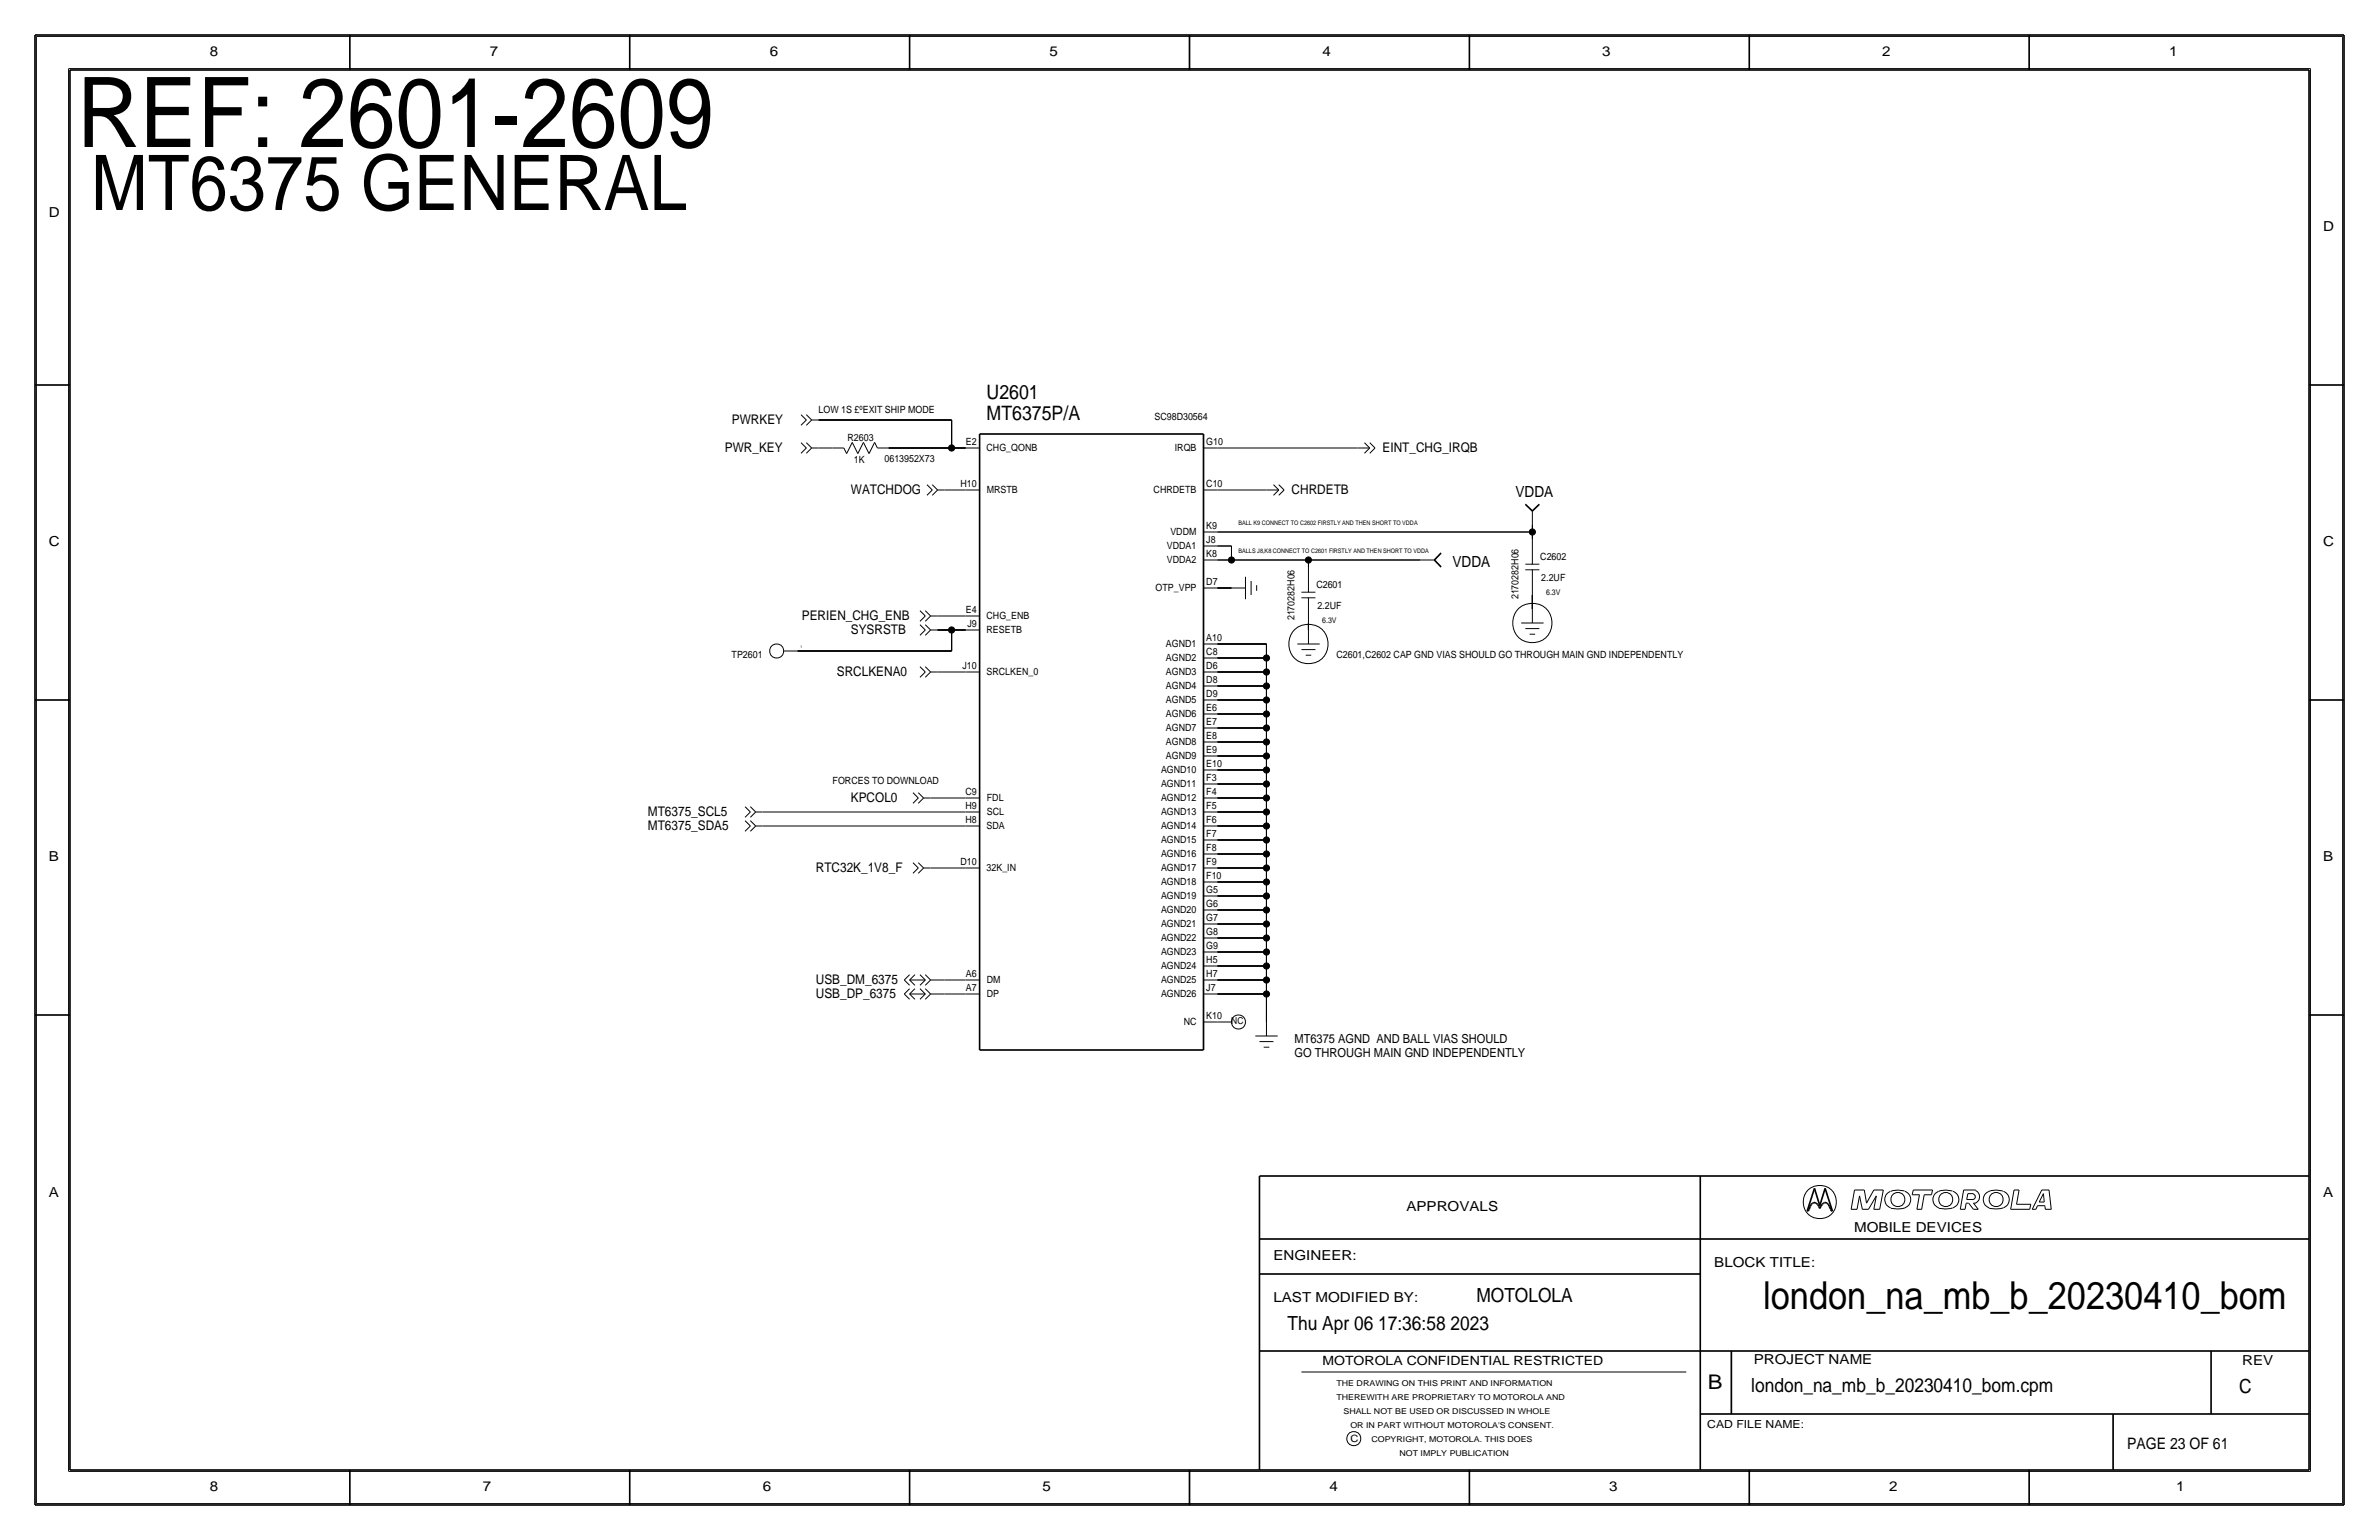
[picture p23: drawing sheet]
<svg xmlns="http://www.w3.org/2000/svg" width="432mm" height="279mm" viewBox="0 0 432 279" stroke-linecap="round" stroke-linejoin="round" font-family="sans-serif">
<defs><g id="words">
<text font-size="17.7" x="14" y="26.7">REF: 2601-2609</text>
<text font-size="13.9" x="16.5" y="38.1">MT6375 GENERAL</text>
<text font-size="7" x="320" y="237.5">london_na_mb_b_20230410_bom</text>
<text font-size="3.7" x="310" y="252.1">B</text>
<g font-size="3.6">
<text x="179.1" y="76.2">MT6375P/A</text>
<text x="179.1" y="72.4">U2601</text>
</g>
<g font-size="3.5">
<text x="268" y="236.2">MOTOLOLA</text>
<text x="233.7" y="241.3">Thu Apr 06 17:36:58 2023</text>
<text x="317.9" y="252.6">london_na_mb_b_20230410_bom.cpm</text>
<text x="406.4" y="252.7">C</text>
</g>
<text font-size="2.9" x="386.1" y="262.9">PAGE 23 OF 61</text>
<g font-size="2.8">
<text x="275" y="90.2">VDDA</text>
<text x="263.6" y="102.9">VDDA</text>
</g>
<g font-size="2.5">
<text x="38.1" y="10.2">8</text>
<text x="88.9" y="10.2">7</text>
<text x="139.7" y="10.2">6</text>
<text x="190.5" y="10.2">5</text>
<text x="240" y="10.2">4</text>
<text x="290.8" y="10.2">3</text>
<text x="341.6" y="10.2">2</text>
<text x="393.7" y="10.2">1</text>
<text x="8.9" y="39.4">D</text>
<text x="421.6" y="41.9">D</text>
<text x="8.9" y="99.1">C</text>
<text x="421.6" y="99.1">C</text>
<text x="8.9" y="156.2">B</text>
<text x="421.6" y="156.2">B</text>
<text x="8.9" y="217.2">A</text>
<text x="255.3" y="219.7">APPROVALS</text>
<text x="421.6" y="217.2">A</text>
<text x="336.5" y="223.5">MOBILE DEVICES</text>
<text x="231.1" y="228.6">ENGINEER:</text>
<text x="311.1" y="229.9">BLOCK TITLE:</text>
<text x="231.1" y="236.2">LAST MODIFIED BY:</text>
<text x="318.3" y="247.5">PROJECT NAME</text>
<text x="407" y="247.6">REV</text>
<text x="38.1" y="270.5">8</text>
<text x="87.6" y="270.5">7</text>
<text x="138.4" y="270.5">6</text>
<text x="189.2" y="270.5">5</text>
<text x="241.3" y="270.5">4</text>
<text x="292.1" y="270.5">3</text>
<text x="342.9" y="270.5">2</text>
<text x="395" y="270.5">1</text>
</g>
<g font-size="2.4">
<text x="132.8" y="77">PWRKEY</text>
<text x="131.6" y="82">PWR_KEY</text>
<text x="251" y="82">EINT_CHG_IRQB</text>
<text x="154.4" y="89.7">WATCHDOG</text>
<text x="234.4" y="89.7">CHRDETB</text>
<text x="145.5" y="112.5">PERIEN_CHG_ENB</text>
<text x="154.4" y="115.1">SYSRSTB</text>
<text x="151.9" y="122.7">SRCLKENA0</text>
<text x="117.6" y="148.1">MT6375_SCL5</text>
<text x="154.4" y="145.5">KPCOL0</text>
<text x="117.6" y="150.6">MT6375_SDA5</text>
<text x="148.1" y="158.2">RTC32K_1V8_F</text>
<text x="148.1" y="178.6">USB_DM_6375</text>
<text x="148.1" y="181.1">USB_DP_6375</text>
</g>
<g font-size="2.3">
<text x="234.9" y="189.2">MT6375 AGND AND BALL VIAS SHOULD</text>
<text x="234.9" y="191.8">GO THROUGH MAIN GND INDEPENDENTLY</text>
<text x="240" y="247.6">MOTOROLA CONFIDENTIAL RESTRICTED</text>
</g>
<text font-size="2" x="309.9" y="259.1">CAD FILE NAME:</text>
<g font-size="1.8">
<text x="148.6" y="74.9">LOW 1S £ºEXIT SHIP MODE</text>
<text x="209.5" y="76.2">SC98D30564</text>
<text x="153.8" y="80">R2603</text>
<text x="155" y="83.9">1K</text>
<text x="160.5" y="83.8">0613952X73</text>
<text x="175.3" y="80.8">E2</text>
<text x="179.1" y="81.8">CHG_QONB</text>
<text x="213.2" y="81.8">IRQB</text>
<text x="218.9" y="80.8">G10</text>
<text x="174.3" y="88.4">H10</text>
<text x="179.1" y="89.5">MRSTB</text>
<text x="209.4" y="89.5">CHRDETB</text>
<text x="218.9" y="88.4">C10</text>
<text x="211.8" y="99.6">VDDA1</text>
<text x="212.4" y="97.1">VDDM</text>
<text x="218.9" y="96">K9</text>
<text x="218.9" y="101.1">K8</text>
<text x="218.9" y="98.6">J8</text>
<text x="279.6" y="101.6">C2602</text>
<text x="209.7" y="107.2">OTP_VPP</text>
<text x="211.8" y="102.2">VDDA2</text>
<text x="218.9" y="106.2">D7</text>
<text x="238.9" y="106.7">C2601</text>
<text x="279.7" y="105.4">2.2UF</text>
<text x="175.3" y="111.3">E4</text>
<text x="175.6" y="113.8">J9</text>
<text x="179.1" y="112.3">CHG_ENB</text>
<text x="234.9" y="112.6" transform="rotate(-90 234.9 112.6)">2170282H06</text>
<text x="239.1" y="110.5">2.2UF</text>
<text x="275.6" y="108.7" transform="rotate(-90 275.6 108.7)">2170282H06</text>
<text x="132.8" y="119.4">TP2601</text>
<text x="179.1" y="114.9">RESETB</text>
<text x="211.6" y="117.4">AGND1</text>
<text x="211.6" y="119.9">AGND2</text>
<text x="218.9" y="118.9">C8</text>
<text x="218.9" y="116.3">A10</text>
<text x="242.6" y="119.4">C2601,C2602 CAP GND VIAS SHOULD GO THROUGH MAIN GND INDEPENDENTLY</text>
<text x="174.7" y="121.4">J10</text>
<text x="179.1" y="122.5">SRCLKEN_0</text>
<text x="211.6" y="125">AGND4</text>
<text x="211.6" y="122.5">AGND3</text>
<text x="218.9" y="124">D8</text>
<text x="218.9" y="121.4">D6</text>
<text x="211.6" y="127.6">AGND5</text>
<text x="211.6" y="130.1">AGND6</text>
<text x="218.9" y="131.6">E7</text>
<text x="218.9" y="129">E6</text>
<text x="218.9" y="126.5">D9</text>
<text x="211.6" y="132.6">AGND7</text>
<text x="211.6" y="137.7">AGND9</text>
<text x="211.6" y="135.2">AGND8</text>
<text x="218.9" y="136.7">E9</text>
<text x="218.9" y="134.1">E8</text>
<text x="151.1" y="142.2">FORCES TO DOWNLOAD</text>
<text x="210.7" y="140.3">AGND10</text>
<text x="210.7" y="142.8">AGND11</text>
<text x="218.9" y="141.7">F3</text>
<text x="218.9" y="139.2">E10</text>
<text x="175.2" y="149.3">H8</text>
<text x="175.2" y="146.8">H9</text>
<text x="175.2" y="144.2">C9</text>
<text x="179.1" y="145.3">FDL</text>
<text x="179.1" y="147.8">SCL</text>
<text x="210.7" y="145.3">AGND12</text>
<text x="210.7" y="147.9">AGND13</text>
<text x="218.9" y="149.4">F6</text>
<text x="218.9" y="146.8">F5</text>
<text x="218.9" y="144.3">F4</text>
<text x="179.1" y="150.4">SDA</text>
<text x="210.7" y="150.4">AGND14</text>
<text x="210.7" y="153">AGND15</text>
<text x="210.7" y="155.5">AGND16</text>
<text x="218.9" y="154.4">F8</text>
<text x="218.9" y="151.9">F7</text>
<text x="174.3" y="156.9">D10</text>
<text x="179.1" y="158">32K_IN</text>
<text x="210.7" y="158">AGND17</text>
<text x="210.7" y="160.6">AGND18</text>
<text x="218.9" y="159.5">F10</text>
<text x="218.9" y="157">F9</text>
<text x="210.7" y="163.1">AGND19</text>
<text x="210.7" y="165.7">AGND20</text>
<text x="218.9" y="167.1">G7</text>
<text x="218.9" y="164.6">G6</text>
<text x="218.9" y="162.1">G5</text>
<text x="210.7" y="173.3">AGND23</text>
<text x="210.7" y="168.2">AGND21</text>
<text x="210.7" y="170.7">AGND22</text>
<text x="218.9" y="172.2">G9</text>
<text x="218.9" y="169.7">G8</text>
<text x="175.3" y="179.8">A7</text>
<text x="175.3" y="177.3">A6</text>
<text x="179.1" y="178.4">DM</text>
<text x="210.7" y="178.4">AGND25</text>
<text x="210.7" y="175.8">AGND24</text>
<text x="218.9" y="179.8">J7</text>
<text x="218.9" y="177.3">H7</text>
<text x="218.9" y="174.8">H5</text>
<text x="179.1" y="180.9">DP</text>
<text x="210.7" y="180.9">AGND26</text>
<text x="214.8" y="186">NC</text>
<text x="218.9" y="184.9">K10</text>
<text x="245.1" y="261.6">C</text>
</g>
<text font-size="1.7" x="223.5" y="185.8">NC</text>
<g font-size="1.5">
<text x="242.6" y="251.5">THE DRAWING ON THIS PRINT AND INFORMATION</text>
<text x="242.6" y="254">THEREWITH ARE PROPRIETARY TO MOTOROLA AND</text>
<text x="243.8" y="256.5">SHALL NOT BE USED OR DISCUSSED IN WHOLE</text>
<text x="245.1" y="259.1">OR IN PART WITHOUT MOTOROLA'S CONSENT.</text>
<text x="248.9" y="261.6">COPYRIGHT, MOTOROLA. THIS DOES</text>
<text x="254" y="264.2">NOT IMPLY PUBLICATION</text>
</g>
<g font-size="1.4">
<text x="280.6" y="107.9">6.3V</text>
<text x="240" y="113">6.3V</text>
</g>
<g font-size="1.1">
<text x="224.8" y="95.2">BALL K9 CONNECT TO C2602 FIRSTLY AND THEN SHORT TO VDDA</text>
<text x="224.8" y="100.3">BALLS J8,K8 CONNECT TO C2601 FIRSTLY AND THEN SHORT TO VDDA</text>
</g>
<text font-size=".7" x="145.3" y="117.6">1</text>
</g></defs>
<!-- layer: Nets -->
<g fill="none" stroke="#000" stroke-width=".18">
<path d="M148.6 76.2h24.1zM172.7 76.2v5.1zM148.6 81.3h2.5zM161.3 81.3h11.4zM171.4 88.9h3.9zM172.7 81.3h2.6zM221 96.5h57.1zM221 99.1h2.5zM221 81.3h25.4zM221 88.9h8.9zM223.5 99.1v2.5zM278.1 95.2v1.3z"/>
<path d="M278.1 96.5v1.3zM144.8 118.1h27.9zM170.2 114.3h2.5zM170.2 111.8h5.1zM172.7 114.3v3.8zM172.7 114.3h2.6zM221 106.7h2.5zM221 116.8h8.9zM221 119.4h8.9zM221 101.6h2.5zM223.5 101.6h14zM229.9 119.4v2.5z"/>
<path d="M229.9 116.8v2.6zM237.5 113v1.3zM237.5 101.6v1.3zM237.5 101.6h20.3zM278.1 107.9v2.6zM170.2 121.9h5.1zM221 139.7h8.9zM221 137.2h8.9zM221 134.6h8.9zM221 132.1h8.9zM221 129.5h8.9zM221 127h8.9z"/>
<path d="M221 124.5h8.9zM221 121.9h8.9zM229.9 139.7v2.5zM229.9 137.2v2.5zM229.9 134.6v2.6zM229.9 132.1v2.5zM229.9 129.5v2.6zM229.9 127v2.5zM229.9 124.5v2.5zM229.9 121.9v2.6zM138.4 149.9h36.9zM138.4 147.3h36.9z"/>
<path d="M168.9 157.5h6.4zM168.9 144.8h6.4zM221 157.5h8.9zM221 154.9h8.9zM221 152.4h8.9zM221 149.9h8.9zM221 147.3h8.9zM221 144.8h8.9zM221 142.2h8.9zM229.9 157.5v2.5zM229.9 154.9v2.6zM229.9 152.4v2.5z"/>
<path d="M229.9 149.9v2.5zM229.9 147.3v2.6zM229.9 144.8v2.5zM229.9 142.2v2.6zM171.4 177.8h3.9zM221 177.8h8.9zM221 175.3h8.9zM221 172.7h8.9zM221 170.2h8.9zM221 167.6h8.9zM221 165.1h8.9zM221 162.6h8.9z"/>
<path d="M221 160h8.9zM229.9 177.8v2.5zM229.9 175.3v2.5zM229.9 172.7v2.6zM229.9 170.2v2.5zM229.9 167.6v2.6zM229.9 165.1v2.5zM229.9 162.6v2.5zM229.9 160v2.6zM171.4 180.3h3.9zM221 180.3h8.9zM229.9 180.3v5.1z"/>
<circle cx="237.5" cy="116.9" r="3.6"/>
<circle cx="278.1" cy="113.1" r="3.6"/>
</g>
<g fill="#000" stroke="#000" stroke-width=".18">
<circle cx="172.7" cy="81.3" r=".56"/>
<circle cx="278.1" cy="96.5" r=".56"/>
<circle cx="172.7" cy="114.3" r=".56"/>
<circle cx="223.5" cy="101.6" r=".56"/>
<circle cx="229.9" cy="119.4" r=".56"/>
<circle cx="237.5" cy="101.6" r=".56"/>
<circle cx="229.9" cy="121.9" r=".56"/>
<circle cx="229.9" cy="124.5" r=".56"/>
<circle cx="229.9" cy="127" r=".56"/>
<circle cx="229.9" cy="132.1" r=".56"/>
<circle cx="229.9" cy="129.5" r=".56"/>
<circle cx="229.9" cy="134.6" r=".56"/>
<circle cx="229.9" cy="137.2" r=".56"/>
<circle cx="229.9" cy="139.7" r=".56"/>
<circle cx="229.9" cy="152.4" r=".56"/>
<circle cx="229.9" cy="142.2" r=".56"/>
<circle cx="229.9" cy="149.9" r=".56"/>
<circle cx="229.9" cy="157.5" r=".56"/>
<circle cx="229.9" cy="144.8" r=".56"/>
<circle cx="229.9" cy="154.9" r=".56"/>
<circle cx="229.9" cy="147.3" r=".56"/>
<circle cx="229.9" cy="160" r=".56"/>
<circle cx="229.9" cy="162.6" r=".56"/>
<circle cx="229.9" cy="165.1" r=".56"/>
<circle cx="229.9" cy="167.6" r=".56"/>
<circle cx="229.9" cy="170.2" r=".56"/>
<circle cx="229.9" cy="177.8" r=".56"/>
<circle cx="229.9" cy="175.3" r=".56"/>
<circle cx="229.9" cy="172.7" r=".56"/>
<circle cx="229.9" cy="180.3" r=".56"/>
</g>
<!-- layer: Components -->
<g fill="none" stroke="#000" stroke-width=".18">
<path d="M145.4 75.2l1 1zM146.4 76.2l-1 1zM146.4 75.2l.9 1zM147.3 76.2l-.9 1zM147.3 76.2h1.3zM145.4 82.2l1-.9zM145.4 80.3l1 1zM146.4 80.3l.9 1zM147.3 81.3l-.9 .9zM147.3 81.3h1.3zM151.1 81.3h2.1zM153.2 81.3l.5 1z"/>
<path d="M154.7 80.3l1 2zM154.7 80.3l-1 2zM156.7 80.3l1 2zM156.7 80.3l-1 2zM158.7 80.3l.6 1zM158.7 80.3l-1 2zM159.3 81.3h2zM168.2 87.9l1 1zM169.2 88.9l-1 1zM169.2 87.9l1 1zM170.2 88.9l-1 1zM170.2 88.9h1.2z"/>
<path d="M175.3 88.9h2.5zM175.3 81.3h2.5zM218.4 96.5h2.6zM218.4 99.1h2.6zM218.4 81.3h2.6zM218.4 88.9h2.6zM229.9 88.9h2.2zM231.1 87.9l1 1zM232.1 87.9l1 1zM232.1 89.9l1-1zM232.1 88.9l-1 1zM246.4 81.3h2.2z"/>
<path d="M247.6 80.3l1 1zM247.6 82.2l1-.9zM248.6 80.3l1 1zM248.6 82.2l1-.9zM278.1 92.7v2.5zM278.1 97.8v4.6zM142.2 118.1h2.6zM167 110.8l.9 1zM167 113.3l.9 1zM167.9 111.8l-.9 .9zM167.9 110.8l1 1zM167.9 114.3l-.9 1z"/>
<path d="M167.9 113.3l1 1zM168.9 111.8l-1 .9zM168.9 111.8h1.3zM168.9 114.3l-1 1zM168.9 114.3h1.3zM175.3 114.3h2.5zM175.3 111.8h2.5zM218.4 101.6h2.6zM218.4 106.7h2.6zM218.4 119.4h2.6zM218.4 116.8h2.6zM223.5 106.7h2.6z"/>
<path d="M226.1 104.6v4.1zM227.1 105.4v2.5zM228.1 106.2v1zM235.5 116.8h4zM236.2 107.4h2.6zM236.2 108.5h2.6zM236.2 117.9h2.6zM237 118.9h1zM237.5 108.5v4.5zM237.5 102.9v4.5zM237.5 114.3v2.5zM257.8 101.6h2.5z"/>
<path d="M276.1 113h4.1zM276.9 102.4h2.5zM276.9 103.4h2.5zM276.9 114h2.5zM277.6 115.1h1zM278.1 103.4v4.5zM278.1 110.5v2.5zM167 121l.9 .9zM167.9 121.9l-.9 1zM167.9 121l1 .9zM168.9 121.9l-1 1zM168.9 121.9h1.3z"/>
<path d="M175.3 121.9h2.5zM218.4 137.2h2.6zM218.4 134.6h2.6zM218.4 132.1h2.6zM218.4 129.5h2.6zM218.4 127h2.6zM218.4 124.5h2.6zM218.4 121.9h2.6zM218.4 139.7h2.6zM135.2 148.9l1 1zM135.2 146.4l1 .9zM136.2 149.9l-1 .9z"/>
<path d="M136.2 148.9l1 1zM136.2 147.3l-1 1zM136.2 146.4l1 .9zM137.2 149.9l-1 .9zM137.2 149.9h1.2zM137.2 147.3l-1 1zM137.2 147.3h1.2zM165.7 145.7l1-.9zM165.7 143.8l1 1zM165.7 158.4l1-.9zM165.7 156.5l1 1zM166.7 143.8l.9 1z"/>
<path d="M166.7 145.7l.9-.9zM166.7 156.5l.9 1zM166.7 158.4l.9-.9zM167.6 144.8h1.3zM167.6 157.5h1.3zM175.3 149.9h2.5zM175.3 147.3h2.5zM175.3 144.8h2.5zM175.3 157.5h2.5zM218.4 157.5h2.6zM218.4 154.9h2.6zM218.4 152.4h2.6z"/>
<path d="M218.4 149.9h2.6zM218.4 147.3h2.6zM218.4 144.8h2.6zM218.4 142.2h2.6zM164.1 177.8l1 1zM164.1 177.8l1-1zM165.1 177.8l1 1zM165.1 177.8h2.8zM165.1 177.8l1-1zM166.1 179.4l-1 .9zM167 176.8l.9 1zM167 179.4l.9 .9z"/>
<path d="M167.9 177.8l-.9 1zM167.9 176.8l1 1zM167.9 179.4l1 .9zM168.9 177.8l-1 1zM168.9 177.8h2.5zM175.3 177.8h2.5zM218.4 177.8h2.6zM218.4 175.3h2.6zM218.4 172.7h2.6zM218.4 170.2h2.6zM218.4 167.6h2.6zM218.4 165.1h2.6z"/>
<path d="M218.4 162.6h2.6zM218.4 160h2.6zM164.1 180.3l1 1zM164.1 180.3l1-.9zM165.1 180.3l1 1zM165.1 180.3h2.8zM167.9 180.3l-.9 1zM167.9 181.3l1-1zM168.9 180.3h2.5zM175.3 180.3h2.5zM218.4 185.4h2.6zM218.4 180.3h2.6z"/>
<path d="M221 185.4h2.5zM227.8 188h4.1zM228.6 189h2.5zM229.4 190h1zM229.9 185.4v2.6z"/>
<circle cx="141" cy="118.1" r="1.28"/>
<circle cx="224.8" cy="185.4" r="1.28"/>
</g>
<path d="M177.8 78.7h40.6zM177.8 78.7v111.8zM218.4 78.7v111.8zM276.9 91.5l1.2 1.2zM278.1 92.7l1.3-1.2zM260.3 101.6l1.3 1.3zM261.6 100.3l-1.3 1.3zM177.8 190.5h40.6z" fill="none" stroke="#000" stroke-width=".3"/>
<!-- layer: Page Border and Title Block -->
<g fill="none" stroke="#000" stroke-width=".3">
<path d="M6.3 6.4h419.1zM6.3 6.4v266.6zM12.7 12.7h406.4zM12.7 12.7v254zM63.5 6.4v6.3zM114.3 6.4v6.3zM165.1 6.4v6.3zM215.9 6.4v6.3zM266.7 6.4v6.3zM317.5 6.4v6.3zM368.3 6.4v6.3zM419.1 12.7v254z"/>
<path d="M425.4 6.4v266.6zM6.3 69.8h6.4zM419.1 69.8h6.3zM6.3 127h6.4zM419.1 127h6.3zM6.3 184.1h6.4zM419.1 184.1h6.3zM228.6 213.4v53.3zM228.6 213.4h190.5zM308.6 213.4v53.3zM328 219.7h.2zM328.4 219.4l-.2 .3z"/>
<path d="M328.6 218.8l-.2 .6zM328.8 218.5l-.2 .3zM329 218.3l.2-.1zM329 218.3l-.2 .2zM329.2 218.2h.2zM329.3 215.6l1 3.1zM329.3 215.6l-1.3 4.1zM329.4 218.2l.2 .1zM329.6 218.3l.3 .2zM329.9 218.5l.2 .3zM330.1 218.8l.2 .5zM330.5 218.8l-.2 .5z"/>
<path d="M330.8 218.5l-.3 .3zM331 218.3l-.2 .2zM331 218.3l.2-.1zM331.2 218.2h.2zM331.3 215.6l1.3 4.1zM331.3 215.6l-1 3.1zM331.4 218.2l.2 .1zM331.6 218.3l.2 .2zM331.8 218.5l.2 .3zM332 218.8l.3 .6zM332.3 219.4l.1 .3zM332.4 219.7h.2z"/>
<path d="M228.6 224.8h190.5zM228.6 231.1h80zM228.6 245.1h190.5zM308.6 256.5h110.5zM314.2 245.1v11.4zM383.5 256.5v10.2zM401.3 245.1v11.4zM6.3 273h419.1zM12.7 266.7h406.4zM63.5 266.7v6.3zM114.3 266.7v6.3zM165.1 266.7v6.3z"/>
<path d="M215.9 266.7v6.3zM266.7 266.7v6.3zM317.5 266.7v6.3zM368.3 266.7v6.3z"/>
</g>
<g fill="none" stroke="#000" stroke-width=".18">
<path d="M6.6 6.6h418.6zM6.6 6.6v266.2zM12.4 12.4h407zM12.4 12.4v254.6zM419.4 12.4v254.6zM425.2 6.6v266.2zM336 219.4h1.1zM336.6 215.9h1.8zM336.6 215.9l-.6 3.5zM337.5 217l-.4 2.4zM337.5 217l.5 2.4zM338 219.4h1.1z"/>
<path d="M338.4 215.9l.4 2.4zM340.1 215.9l-1.3 2.4zM340.1 215.9h1.7zM340.1 219.4h1.1zM340.6 217l-.5 2.4zM340.6 217l-1.5 2.4zM341.8 215.9l-.6 3.5zM343.1 216.2a1.6 1.6 0 0 0-1 1.5 1.6 1.6 0 0 0 1.1 1.5M345.7 216.1h-.2a4 4 0 0 0-2.3 .1M345.7 216.2a1.59 1.59 0 0 1 1.1 1.5 1.59 1.59 0 0 1-1.1 1.5 5.1 5.1 0 0 1-2.5 0M347.1 216.8h1.3zM347.3 215.9l-.2 .9z"/>
<path d="M347.3 215.9h3.5zM347.9 219.4h.9zM348.4 216.8l-.5 2.6zM349.2 216.8l-.4 2.6zM349.2 216.8h1.4zM350.8 215.9l-.2 .9zM354.4 216.1a3.1 3.1 0 0 0-3.3 .7 1.62 1.62 0 0 0 .8 2.4M354.4 219.2a5.1 5.1 0 0 1-2.5 0M354.5 216.2a1.59 1.59 0 0 1 1 1.5 1.59 1.59 0 0 1-1 1.5M355.8 219.4h.9zM356.4 215.9l-.6 3.5zM356.4 215.9h2.2z"/>
<path d="M356.9 218.3h.4zM356.9 218.3l-.2 1.1zM357 217.6h1.2zM357.2 216.6l-.2 1zM357.2 216.6h1zM357.3 218.3l.9 1.1zM358.1 216.7a.5 .5 0 0 1 .4 .4 .5 .5 0 0 1-.4 .5M358.2 219.4h.9zM358.2 218.3l.9 1.1zM358.2 218.3h.4zM358.5 216a1.24 1.24 0 0 1 .8 1.1 1.24 1.24 0 0 1-.8 1.2M363.5 216.1a3.1 3.1 0 0 0-3.3 .7 1.62 1.62 0 0 0 .8 2.4"/>
<path d="M363.6 219.2a5.1 5.1 0 0 1-2.6 0M363.6 216.2a1.59 1.59 0 0 1 1.1 1.5 1.59 1.59 0 0 1-1.1 1.5M364.9 219.4h3.5zM365.6 215.9l-.7 3.5zM365.6 215.9h.9zM366 218.5h2.6zM366.5 215.9l-.5 2.6zM368.6 218.5l-.2 .9zM368.9 219.4h.6zM369.8 218.7l-.3 .7zM369.8 218.7h1.3zM370.1 218.1h.9z"/>
<path d="M370.6 215.9l-1.7 3.5zM370.6 215.9h1.3zM370.9 216.6l-.8 1.5zM370.9 216.6l.1 1.5zM371.1 218.7l.1 .7zM371.2 219.4h1.1zM371.9 215.9l.4 3.5zM236.2 248.9h69.9zM6.6 272.8h418.6zM12.4 267h407z"/>
<circle cx="330.3" cy="218.1" r="3"/>
<circle cx="344.5" cy="217.6" r="1.28"/>
<circle cx="353.2" cy="217.6" r="1.28"/>
<circle cx="362.3" cy="217.6" r="1.28"/>
<circle cx="245.7" cy="261" r="1.28"/>
</g>
<use href="#words"/>
</svg>
